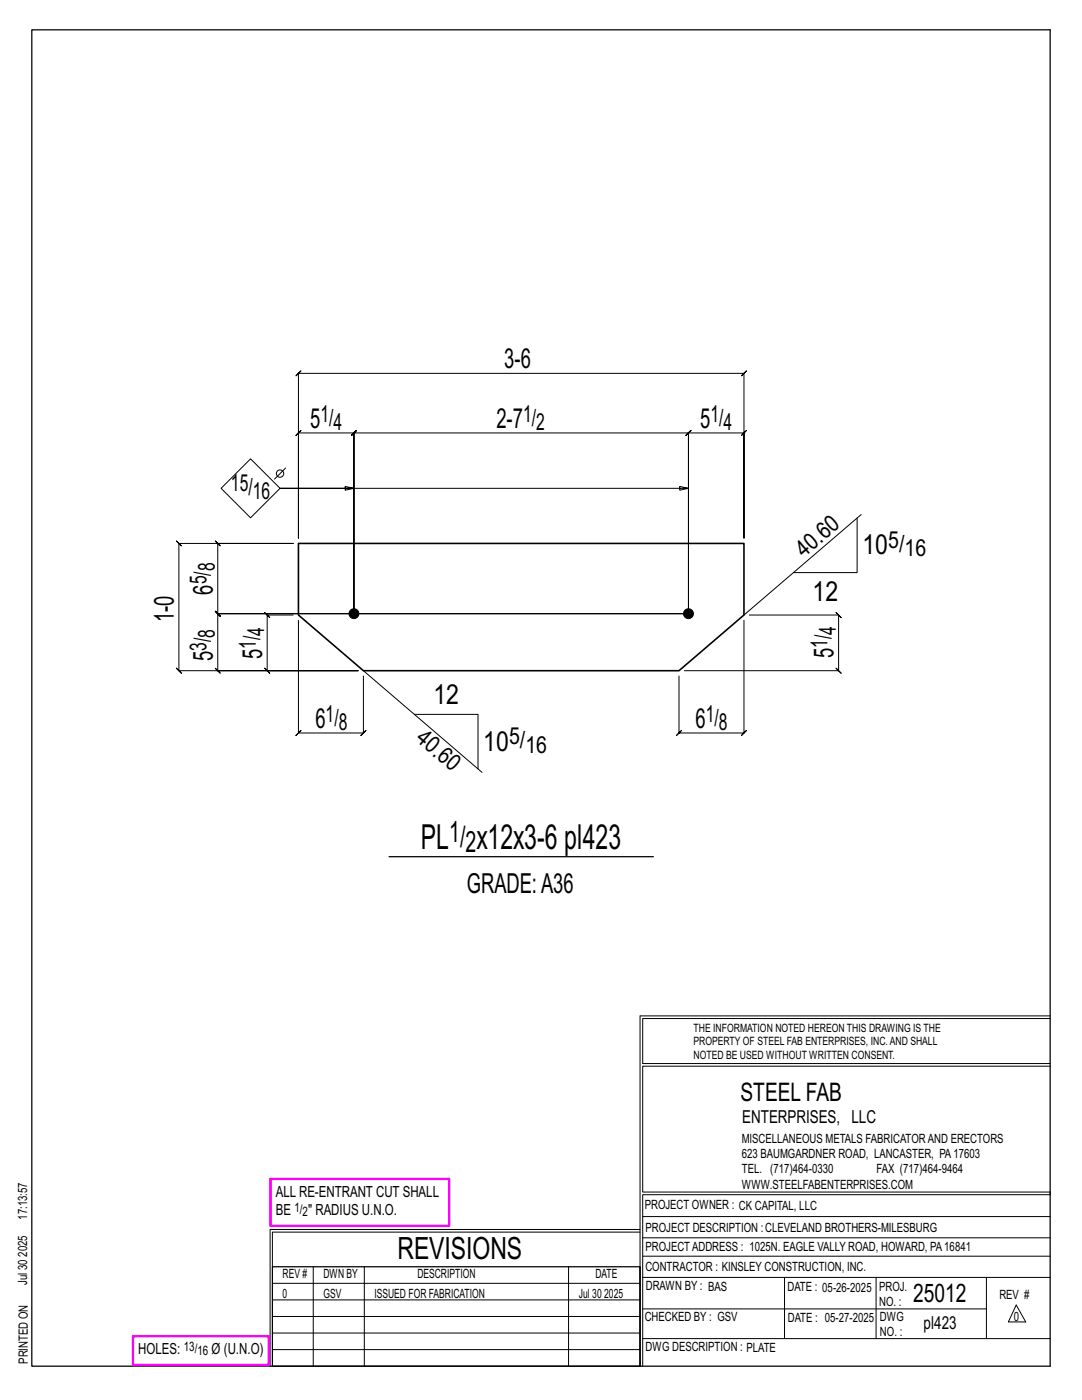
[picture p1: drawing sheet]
<svg xmlns="http://www.w3.org/2000/svg" width="216mm" height="279mm" viewBox="0 0 216 279" stroke-linecap="round" stroke-linejoin="round" font-family="sans-serif">
<defs><g id="words">
<g font-size="6.9">
<text x="84" y="169.5">PL</text>
<text x="95.1" y="169.5">x12x3-6 pl423</text>
</g>
<text font-size="6.1" x="79.3" y="251.3">REVISIONS</text>
<g font-size="5.9">
<text x="89.6" y="168">1/</text>
<text x="92.9" y="170">2</text>
</g>
<g font-size="5.5">
<text x="100.6" y="73.5">3-6</text>
<text x="61.9" y="85.4">5</text>
<text x="99" y="85.4">2-7</text>
<text x="139.7" y="85.4">5</text>
<text x="172.1" y="110.6">10</text>
<text x="42.5" y="118.7" transform="rotate(-90 42.5 118.7)">6</text>
<text x="162.1" y="119.9">12</text>
<text x="34.7" y="124.2" transform="rotate(-90 34.7 124.2)">1-0</text>
<text x="42.5" y="132" transform="rotate(-90 42.5 132)">5</text>
<text x="52.3" y="131.5" transform="rotate(-90 52.3 131.5)">5</text>
<text x="166.3" y="131.3" transform="rotate(-90 166.3 131.3)">5</text>
<text x="86.5" y="140.5">12</text>
<text x="62.9" y="145.3">6</text>
<text x="96.4" y="149.8">10</text>
<text x="138.8" y="145.3">6</text>
<text x="93.1" y="178.2">GRADE:A36</text>
</g>
<g font-size="5.1">
<text x="147.8" y="219.8">STEEL FAB</text>
<text x="182.2" y="259.9">25012</text>
</g>
<g font-size="4.7">
<text x="63.9" y="84.2">1/</text>
<text x="66.5" y="85.8">4</text>
<text x="104.4" y="84.2">1/</text>
<text x="107" y="85.8">2</text>
<text x="141.8" y="84.2">1/</text>
<text x="144.4" y="85.8">4</text>
<text x="46.1" y="98">15/</text>
<text x="50.4" y="99.6">16</text>
<text x="160.4" y="111.4" transform="rotate(-41 160.4 111.4)">40.60</text>
<text x="177.2" y="109.4">5/</text>
<text x="180.5" y="111">16</text>
<text x="41.2" y="116.6" transform="rotate(-90 41.2 116.6)">5/</text>
<text x="42.9" y="114" transform="rotate(-90 42.9 114)">8</text>
<text x="41.2" y="129.9" transform="rotate(-90 41.2 129.9)">3/</text>
<text x="42.9" y="127.3" transform="rotate(-90 42.9 127.3)">8</text>
<text x="51.1" y="129.5" transform="rotate(-90 51.1 129.5)">1/</text>
<text x="52.7" y="126.8" transform="rotate(-90 52.7 126.8)">4</text>
<text x="165.1" y="129.3" transform="rotate(-90 165.1 129.3)">1/</text>
<text x="166.8" y="126.7" transform="rotate(-90 166.8 126.7)">4</text>
<text x="65" y="144">1/</text>
<text x="67.6" y="145.7">8</text>
<text x="82.8" y="147.8" transform="rotate(41 82.8 147.8)">40.60</text>
<text x="101.6" y="148.5">5/</text>
<text x="140.8" y="144">1/</text>
<text x="143.4" y="145.7">8</text>
<text x="104.8" y="150.2">16</text>
</g>
<g font-size="3.6">
<text x="148.1" y="224.1">ENTERPRISES, LLC</text>
<text x="184.3" y="265.2">pl423</text>
</g>
<g font-size="3.1">
<text x="55" y="238.9">ALL RE-ENTRANT CUT SHALL</text>
<text x="55" y="242.5">BE</text>
<text x="61.5" y="242.5">&quot; RADIUS U.N.O.</text>
<text x="27.6" y="270.2">HOLES:</text>
<text x="42.2" y="270.2">Ø (U.N.O)</text>
</g>
<g font-size="2.6">
<text x="58.8" y="241.8">1/</text>
<text x="60.4" y="242.7">2</text>
<text x="36.7" y="269.6">13/</text>
<text x="39.4" y="270.5">16</text>
</g>
<g font-size="2.5">
<text x="148" y="231.2">623 BAUMGARDNER ROAD, LANCASTER, PA17603</text>
<text x="148" y="228.1">MISCELLANEOUS METALS FABRICATORAND ERECTORS</text>
<text x="148" y="237.2">WWW.STEELFABENTERPRISES.COM</text>
<text x="148" y="234.2">TEL. (717)464-0330</text>
<text x="174.9" y="234.2">FAX (717)464-9464</text>
<text x="5.4" y="243.4" transform="rotate(-90 5.4 243.4)">17:13:57</text>
<text x="128.7" y="241.3">PROJECT OWNER : CK CAPITAL, LLC</text>
<text x="128.8" y="246">PROJECT DESCRIPTION :CLEVELAND BROTHERS-MILESBURG</text>
<text x="5.4" y="250.8" transform="rotate(-90 5.4 250.8)">2025</text>
<text x="128.8" y="249.7">PROJECTADDRESS : 1025N. EAGLE VALLY ROAD, HOWARD, PA16841</text>
<text x="5.4" y="256.5" transform="rotate(-90 5.4 256.5)">Jul 30</text>
<text x="56.4" y="255">REV #</text>
<text x="64.5" y="255">DWN BY</text>
<text x="83.3" y="255">DESCRIPTION</text>
<text x="118.8" y="255">DATE</text>
<text x="128.8" y="253.7">CONTRACTOR : KINSLEY CONSTRUCTION, INC.</text>
<text x="128.9" y="257.5">DRAWN BY : BAS</text>
<text x="157.1" y="257.6">DATE : 05-26-2025</text>
<text x="175.4" y="257.7">PROJ.</text>
<text x="56.4" y="259">0</text>
<text x="64.5" y="259">GSV</text>
<text x="74.7" y="259">ISSUED FOR FABRICATION</text>
<text x="115.5" y="259">Jul 30</text>
<text x="120.6" y="259">2025</text>
<text x="128.6" y="263.7">CHECKED BY : GSV</text>
<text x="157.2" y="263.7">DATE : 05-27-2025</text>
<text x="175.4" y="260.7">NO. :</text>
<text x="175.6" y="263.7">DWG</text>
<text x="199.4" y="259.2">REV #</text>
<text x="202.3" y="263.7">0</text>
<text x="128.8" y="269.7">DWG DESCRIPTION : PLATE</text>
<text x="175.6" y="266.7">NO. :</text>
<text x="5.5" y="272.2" transform="rotate(-90 5.5 272.2)">PRINTED ON</text>
</g>
<g font-size="2.3">
<text x="138.4" y="208.6">PROPERTY OF STEEL FAB ENTERPRISES, INC.AND SHALL</text>
<text x="138.4" y="205.9">THE INFORMATION NOTED HEREON THIS DRAWING IS THE</text>
<text x="138.4" y="211.3">NOTED BE USED WITHOUT WRITTEN CONSENT.</text>
</g>
</g></defs>
<g fill="none" stroke="#000" stroke-width=".2">
<path d="M60 74l-.5 .5h88.9l-.5 .5 1-1-.5 .5v32.9v-21l.5-.5-1 1 .5-.5h-11l.5-.5-1 1 .5-.5v36.1v-36.1l.5-.5-1 1 .5-.5h-66.8l.5-.5-1 1 .5-.5v36.1v-36.1l.5-.5-1 1 .5-.5h-11.1l.5-.5-1 1 .5-.5v21v-32.9l-.5 .5zM57 93.4l-2.2 2.2M70.6 97.5l-1.7-.4v.7l1.7-.3h-14.7l-5.9 5.8-5.9-5.8 5.9-5.9 5.9 5.9h81.5l-1.8 .3v-.7l1.8 .4M35.2 108l.5 .5h22.8h-15l-.5-.5 1 1-.5-.5v14l-.5-.5 1 1-.5-.5h93.9h-93.9l-.5-.5 1 1-.5-.5v11.4l-.5-.5 1 1-.5-.5h28h-35.8l.5 .5-1-1 .5 .5v-25.4l.5 .5zM171 103.4v10.9h-12.7M171.8 102.7l-23.4 20M58.5 122.7h-5.2l-.5-.5 1 1-.5-.5v11.2l-.5-.5 1 1-.5-.5h18.2M59.5 123.8v22.5l-.5 .5 1-1-.5 .5h13l-.5 .5 1-1-.5 .5v-11.4M72.5 133.9l23.7 20.2M148.4 123.8v22.5l.5-.5-1 1 .5-.5h-12.9l.5-.5-1 1 .5-.5v-11.4M149.5 122.7h17.8l-.5-.5 1 1-.5-.5v11.2l-.5-.5 1 1-.5-.5h-30.8M82.7 142.6h12.7v10.9"/>
<path d="M127.7 202.7v70M127.7 202.7h81.8M209.5 203.3h-81.3v9h81.3M209.5 212.8h-81.3v25.1h81.3v.5h-81.3v34.3M54.4 259.4h73.3M54.4 256.1h73.3M62.5 252.8v19.9M72.7 252.8v19.9M113.4 252.8v19.9M127.7 245.4h-73.8v27.3M127.7 245.9h-73.3v6.9M128.2 242.8h81.3"/>
<path d="M128.2 254.9h81.3M128.2 250.7h81.3M128.2 247h81.3M156.5 254.9v12.2M174.8 254.9v12.2M196.8 254.9v12.2M54.4 269.3h73.3M54.4 266h73.3M54.4 262.7h73.3M128.2 261.2h68.6M128.2 267.1h81.3M202.8 260.4l1.9 3.4h-3.5z"/>
<circle cx="55.9" cy="94.5" r=".74"/>
</g>
<path d="M6.3 6h203.2v266.7h-203.2zM77.6 171h52.8M54.4 252.8h73.3v19.9h-73.3z" fill="none" stroke="#000" stroke-width=".25"/>
<path d="M54 235.3h35.6v9.3h-35.6zM26.5 266.7h27.1v5.7h-27.1z" fill="none" stroke="#f0f" stroke-width=".5"/>
<g fill="#000" stroke="#000" stroke-width=".2">
<circle cx="70.6" cy="122.5" r=".99"/>
<circle cx="137.4" cy="122.5" r=".99"/>
</g>
<path d="M59.5 108.5h88.9v14.2l-12.9 11.2h-63l-13-11.2z" fill="none" stroke="#000" stroke-width=".32"/>
<use href="#words"/>
</svg>
